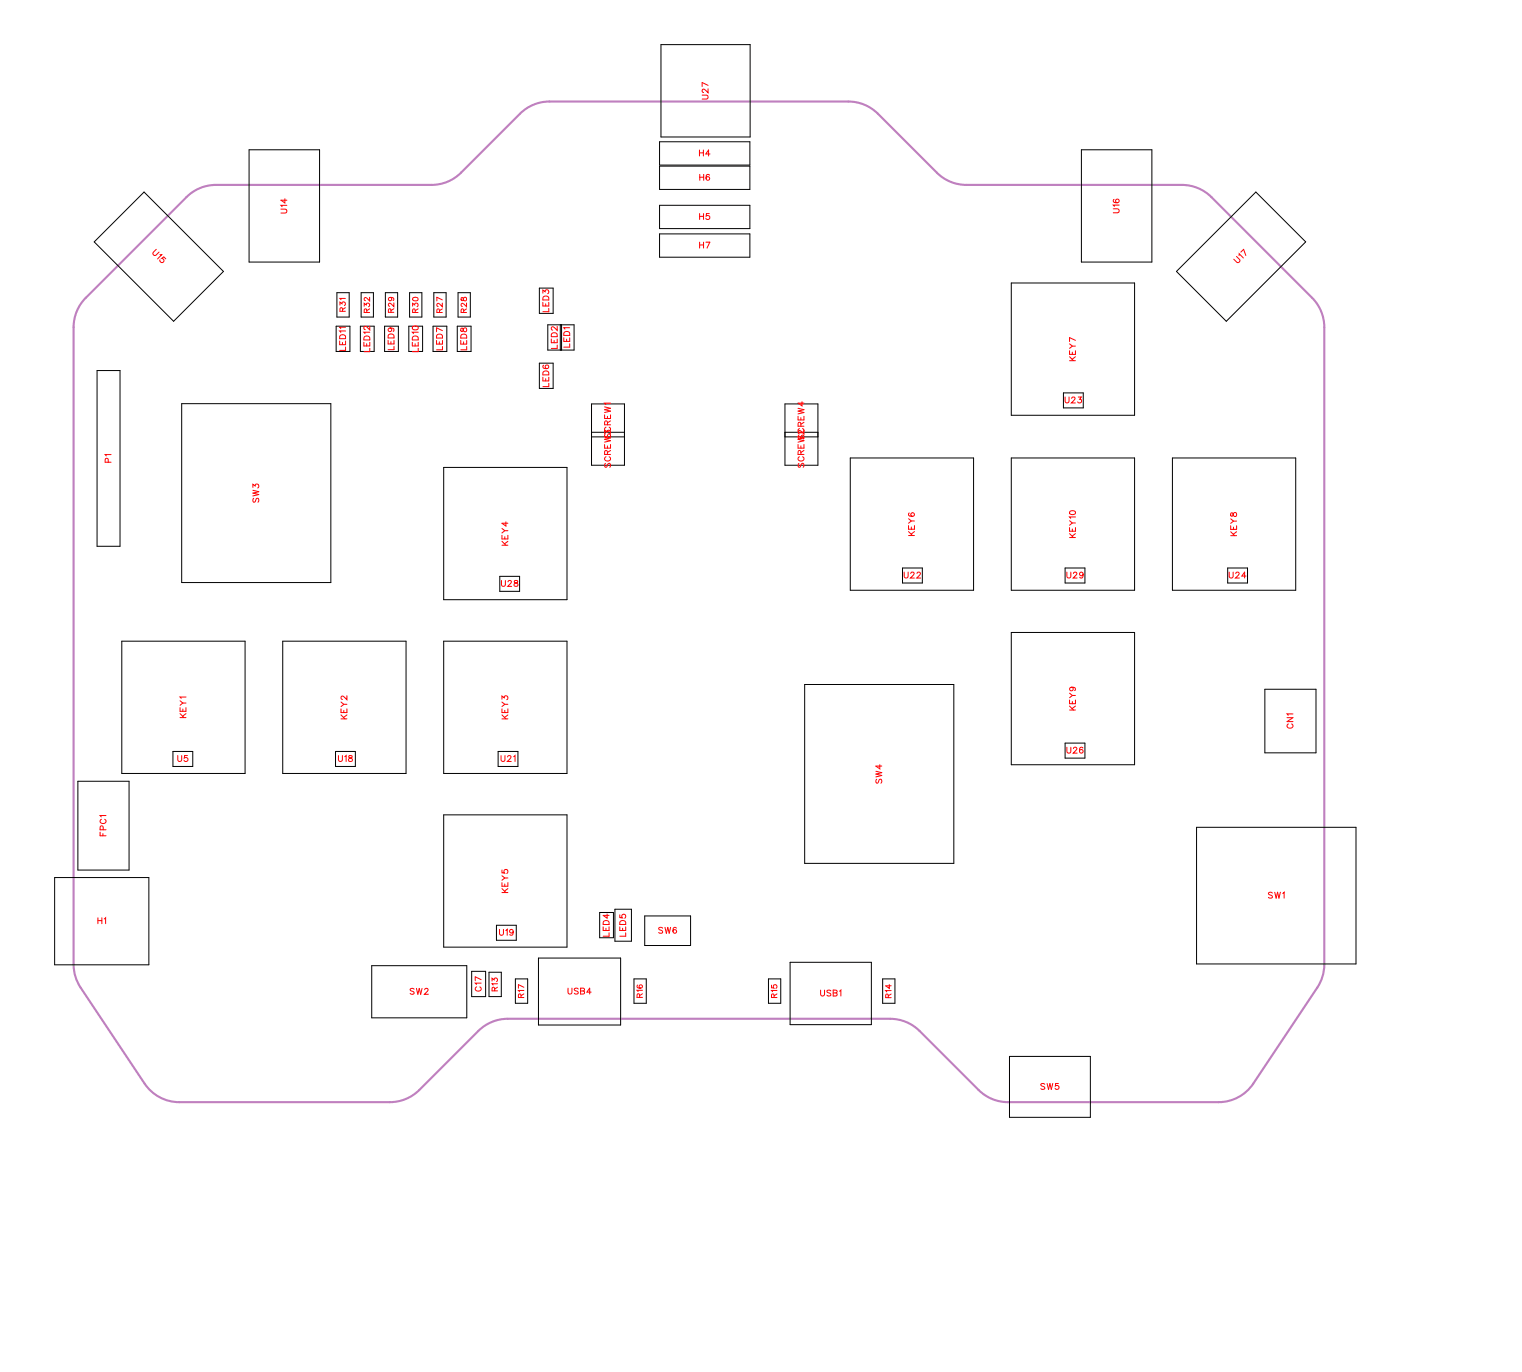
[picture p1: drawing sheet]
<svg xmlns="http://www.w3.org/2000/svg" width="183mm" height="165mm" viewBox="0 0 183 165" stroke-linecap="round" stroke-linejoin="round" font-family="sans-serif">
<defs><g id="words">
<g font-size="1.2" fill="#fff">
<text x="85.2" y="11.9" transform="rotate(-90 85.2 11.9)">U27</text>
<text x="83.8" y="19">H4</text>
<text x="83.9" y="21.9">H6</text>
<text x="34.7" y="25.6" transform="rotate(-90 34.7 25.6)">U14</text>
<text x="83.8" y="26.6">H5</text>
<text x="134.5" y="25.6" transform="rotate(-90 134.5 25.6)">U16</text>
<text x="18" y="30.6" transform="rotate(45 18 30.6)">U15</text>
<text x="83.8" y="30">H7</text>
<text x="148.6" y="31.8" transform="rotate(-45 148.6 31.8)">U17</text>
<text x="47.6" y="42" transform="rotate(-90 47.6 42)">LED9</text>
<text x="66.1" y="37.4" transform="rotate(-90 66.1 37.4)">LED3</text>
<text x="67.1" y="41.8" transform="rotate(-90 67.1 41.8)">LED2</text>
<text x="68.6" y="41.7" transform="rotate(-90 68.6 41.7)">LED1</text>
<text x="41.7" y="42.1" transform="rotate(-90 41.7 42.1)">LED11</text>
<text x="44.6" y="42.2" transform="rotate(-90 44.6 42.2)">LED12</text>
<text x="50.5" y="42.2" transform="rotate(-90 50.5 42.2)">LED10</text>
<text x="53.4" y="42" transform="rotate(-90 53.4 42)">LED7</text>
<text x="56.3" y="42" transform="rotate(-90 56.3 42)">LED8</text>
<text x="66.1" y="46.4" transform="rotate(-90 66.1 46.4)">LED6</text>
<text x="129.3" y="43.3" transform="rotate(-90 129.3 43.3)">KEY7</text>
<text x="73.5" y="52.5" transform="rotate(-90 73.5 52.5)">SCREW1</text>
<text x="96.7" y="52.7" transform="rotate(-90 96.7 52.7)">SCREW4</text>
<text x="127.7" y="48.6">U23</text>
<text x="13.6" y="55.5" transform="rotate(-90 13.6 55.5)">P1</text>
<text x="73.5" y="56.1" transform="rotate(-90 73.5 56.1)">SCREW3</text>
<text x="96.7" y="56.1" transform="rotate(-90 96.7 56.1)">SCREW2</text>
<text x="31.3" y="60.3" transform="rotate(-90 31.3 60.3)">SW3</text>
<text x="61.2" y="65.5" transform="rotate(-90 61.2 65.5)">KEY4</text>
<text x="110" y="64.3" transform="rotate(-90 110 64.3)">KEY6</text>
<text x="129.3" y="64.5" transform="rotate(-90 129.3 64.5)">KEY10</text>
<text x="148.6" y="64.3" transform="rotate(-90 148.6 64.3)">KEY8</text>
<text x="60.1" y="70.6">U28</text>
<text x="108.4" y="69.6">U22</text>
<text x="127.9" y="69.6">U29</text>
<text x="147.4" y="69.6">U24</text>
<text x="22.6" y="86.1" transform="rotate(-90 22.6 86.1)">KEY1</text>
<text x="41.9" y="86.3" transform="rotate(-90 41.9 86.3)">KEY2</text>
<text x="61.2" y="86.3" transform="rotate(-90 61.2 86.3)">KEY3</text>
<text x="129.3" y="85.2" transform="rotate(-90 129.3 85.2)">KEY9</text>
<text x="155.4" y="87.4" transform="rotate(-90 155.4 87.4)">CN1</text>
<text x="21.3" y="91.6">U5</text>
<text x="40.5" y="91.6">U18</text>
<text x="60" y="91.6">U21</text>
<text x="106.1" y="94" transform="rotate(-90 106.1 94)">SW4</text>
<text x="127.9" y="90.6">U26</text>
<text x="13" y="100.3" transform="rotate(-90 13 100.3)">FPC1</text>
<text x="61.2" y="107.1" transform="rotate(-90 61.2 107.1)">KEY5</text>
<text x="11.7" y="111.1">H1</text>
<text x="59.8" y="112.5">U19</text>
<text x="73.3" y="112.3" transform="rotate(-90 73.3 112.3)">LED4</text>
<text x="75.3" y="112.3" transform="rotate(-90 75.3 112.3)">LED5</text>
<text x="78.9" y="112.2">SW6</text>
<text x="152.1" y="108">SW1</text>
<text x="49.1" y="119.5">SW2</text>
<text x="58" y="118.9" transform="rotate(-90 58 118.9)">C17</text>
<text x="68.1" y="119.5">USB4</text>
<text x="98.4" y="119.7">USB1</text>
<text x="124.8" y="130.9">SW5</text>
</g>
<g font-size="1.1" fill="#fff">
<text x="41.7" y="37.4" transform="rotate(-90 41.7 37.4)">R31</text>
<text x="44.6" y="37.5" transform="rotate(-90 44.6 37.5)">R32</text>
<text x="47.5" y="37.5" transform="rotate(-90 47.5 37.5)">R29</text>
<text x="50.4" y="37.5" transform="rotate(-90 50.4 37.5)">R30</text>
<text x="53.3" y="37.5" transform="rotate(-90 53.3 37.5)">R27</text>
<text x="56.2" y="37.5" transform="rotate(-90 56.2 37.5)">R28</text>
<text x="59.9" y="118.9" transform="rotate(-90 59.9 118.9)">R13</text>
<text x="63.1" y="119.7" transform="rotate(-90 63.1 119.7)">R17</text>
<text x="77.3" y="119.7" transform="rotate(-90 77.3 119.7)">R16</text>
<text x="93.5" y="119.7" transform="rotate(-90 93.5 119.7)">R15</text>
<text x="107.1" y="119.7" transform="rotate(-90 107.1 119.7)">R14</text>
</g>
</g></defs>
<path d="M106.8 122.2h-45.9a5 5 0 0 0-3.5 1.4l-7.1 7.1a5 5 0 0 1-3.5 1.5h-25.3a5 5 0 0 1-4.2-2.3l-7.6-11.5a5 5 0 0 1-.9-2.7v-76.5a5 5 0 0 1 1.5-3.5l12.1-12.1a5 5 0 0 1 3.5-1.4h25.9a5 5 0 0 0 3.5-1.5l7.1-7.1a5 5 0 0 1 3.5-1.4h35.9a5 5 0 0 1 3.5 1.4l7.1 7.1a5 5 0 0 0 3.5 1.5h25.9a5 5 0 0 1 3.5 1.4l12.1 12.1a5 5 0 0 1 1.4 3.5v76.5a5 5 0 0 1-.8 2.7l-7.7 11.5a5 5 0 0 1-4.1 2.3h-25.3a5 5 0 0 1-3.5-1.5l-7.1-7.1a5 5 0 0 0-3.5-1.4" fill="none" stroke="#bf80bf" stroke-width=".25"/>
<g fill="none" stroke="#000" stroke-width=".12">
<path d="M29.9 18h8.4v13.4h-8.4zM79.1 17h10.8v2.8h-10.8zM79.1 19.9h10.8v2.8h-10.8zM79.3 5.4h10.7v11h-10.7zM129.7 18h8.4v13.4h-8.4zM17.3 23l9.5 9.6-6 5.9-9.5-9.5zM40.3 39.1h1.7v3h-1.7zM40.4 35.1h1.5v2.9h-1.5zM43.2 39.1h1.7v3h-1.7zM43.3 35.1h1.5v2.9h-1.5zM46.1 39.1h1.7v3h-1.7zM46.2 35.1h1.5v2.9h-1.5z"/>
<path d="M49 39.1h1.7v3h-1.7zM49.1 35.1h1.5v2.9h-1.5zM51.9 39.1h1.7v3h-1.7zM52 35.1h1.5v2.9h-1.5zM54.8 39.1h1.7v3h-1.7zM54.9 35.1h1.5v2.9h-1.5zM64.7 34.6h1.6v3h-1.6zM65.7 39h3.2v3h-3.2zM67.2 39v3M67.4 39v3M79.1 24.6h10.8v2.8h-10.8zM79.1 28.1h10.8v2.7h-10.8z"/>
<path d="M121.3 33.9h14.8v15.9h-14.8zM141.1 32.6l9.5-9.6 6 6-9.5 9.5zM11.6 44.4h2.8v21.1h-2.8zM21.8 48.4h17.9v21.5h-17.9zM53.2 56.1h14.8v15.8h-14.8zM64.7 43.6h1.6v3h-1.6zM70.9 48.4h4v7.4h-4zM70.9 52.4h4M70.9 51.8h4M94.1 48.4h4v7.4h-4zM94.1 52.4h4M94.1 51.8h4"/>
<path d="M102 54.9h14.8v15.9h-14.8zM121.3 54.9h14.8v15.9h-14.8zM127.5 47.1h2.4v1.8h-2.4zM140.6 54.9h14.8v15.9h-14.8zM14.6 76.9h14.8v15.9h-14.8zM33.9 76.9h14.8v15.9h-14.8zM53.2 76.9h14.8v15.9h-14.8zM59.9 69.1h2.4v1.8h-2.4zM108.2 68.1h2.4v1.8h-2.4zM121.3 75.8h14.8v15.9h-14.8zM127.7 68.1h2.4v1.8h-2.4zM147.2 68.1h2.4v1.8h-2.4z"/>
<path d="M9.3 93.7h6.2v10.6h-6.2zM20.7 90.1h2.4v1.8h-2.4zM40.2 90.1h2.4v1.8h-2.4zM53.2 97.7h14.8v15.9h-14.8zM59.7 90.1h2.4v1.8h-2.4zM96.5 82.1h17.9v21.4h-17.9zM127.7 89.1h2.4v1.8h-2.4zM143.5 99.2h19.1v16.4h-19.1zM151.7 82.7h6.1v7.6h-6.1zM6.6 105.2h11.3v10.5h-11.3zM44.6 115.8h11.4v6.3h-11.4zM56.6 116.5h1.6v3h-1.6z"/>
<path d="M58.6 116.6h1.5v2.9h-1.5zM59.5 111h2.4v1.8h-2.4zM61.8 117.4h1.5v2.9h-1.5zM64.6 114.9h9.8v8h-9.8zM71.9 109.4h1.7v3.1h-1.7zM73.7 109h2v3.9h-2zM76 117.4h1.5v2.9h-1.5zM77.3 109.8h5.5v3.6h-5.5zM92.2 117.4h1.4v2.9h-1.4zM94.8 115.4h9.7v7.5h-9.7zM105.9 117.4h1.4v2.9h-1.4zM121.1 126.7h9.7v7.3h-9.7z"/>
</g>
<g fill="none" stroke="#f00" stroke-width=".12">
<path d="M83.9 18v.7M83.9 18.3h.5M84.2 11.4h.5l.2 .2-.1 .2-.6 .1M84.4 18v.7M84.9 10.7v.4l-.3-.3-.3-.1-.1 .1v.2l.2 .1M84.9 10.2l-.7-.3v.5M85.1 18.5h-.5l.4-.5v.7M18.7 29.9l-.3 .4v.2l.2 .1 .5-.4M19.2 30.5l.2 .1-.5 .5M19.9 31l-.3-.2-.2 .2a.25 .25 0 0 1 .3 .3 .25 .25 0 0 1-.3 .2 .25 .25 0 0 1-.2-.3M33.7 25.1h.5l.2 .2-.1 .2h-.6M34.2 23.8v.5l-.5-.3h.7"/>
<path d="M34.4 24.6h-.7l.1 .2M40.8 36.6v-.4l.2 .2a.22 .22 0 0 1 .4-.1 .22 .22 0 0 1-.1 .3M41.1 37.3l-.1-.3-.2-.1v.4h.6M41.4 35.8h-.6l.1 .1M41.4 36.9l-.3 .2M41.4 39.7h-.7l.2 .2M41.4 39.2h-.7l.2 .2M43.7 36.7v-.3l.2 .2a.22 .22 0 0 1 .4-.2 .22 .22 0 0 1-.1 .4M44 37.5v-.4h-.3v.4h.6M44.3 35.6v.5l-.5-.4-.1 .2 .1 .2M44.3 37l-.3 .3M44.3 39.8h-.7l.2 .2"/>
<path d="M44.3 39.1v.5l-.3-.4-.2-.1-.2 .2v.1l.2 .1M46.8 39.3a.22 .22 0 0 1 .2 .3 .22 .22 0 0 1-.4 .1 .22 .22 0 0 1 0-.3l.2-.1a.34 .34 0 0 1 .5 .3l-.1 .1M46.8 35.7a.2 .2 0 0 1 .2 .2 .2 .2 0 0 1-.3 .1 .2 .2 0 0 1 0-.3h.1a.31 .31 0 0 1 .4 .2l-.1 .1M46.9 37.5v-.4h-.3v.4h.6M47.2 36.3v.5l-.5-.4-.1 .2 .1 .1M47.2 37l-.3 .2M49.5 39.2l.3-.1a.3 .3 0 0 1 .4 .3 .38 .38 0 0 1-.4 .2 .38 .38 0 0 1-.3-.3zM49.5 36.7v-.3l.2 .2a.22 .22 0 0 1 .4-.2 .22 .22 0 0 1-.1 .4M49.5 35.7a.32 .32 0 0 1 .4-.1 .32 .32 0 0 1 .2 .4 .32 .32 0 0 1-.4 .1 .32 .32 0 0 1-.2-.4zM49.8 37.5v-.4h-.3v.4h.6M50.1 37l-.3 .3M50.2 39.8h-.7l.1 .2"/>
<path d="M52.7 37.5v-.4h-.2l-.1 .4h.6M53 36.3v.5l-.5-.4-.1 .2 .1 .2M53 37l-.3 .3M53 36l-.6-.4v.5M53.1 39.7l-.7-.4v.5M55.3 39.4v.3l.1 .1 .3-.5a.24 .24 0 0 1 .3 .3 .24 .24 0 0 1-.3 .2l-.1-.1-.1-.3zM55.3 35.7v.3l.2 .1 .2-.5a.22 .22 0 0 1 .3 .3 .22 .22 0 0 1-.3 .2l-.2-.4zM55.6 37.5v-.4h-.2l-.1 .4h.7M56 36.3v.5l-.6-.4-.1 .2 .2 .2M56 37l-.4 .3M65.1 35.2v-.4l.3 .2a.24 .24 0 0 1 .4-.2 .24 .24 0 0 1-.1 .4M65.1 36.3v.4h.7v-.4"/>
<path d="M65.2 35.6l.2-.1 .3 .1 .1 .4h-.7zM65.4 36.4v.3M65.8 37v.4h-.7M66.2 40l.2-.1 .3 .1 .1 .4h-.7zM66.8 39.1v.5l-.3-.3-.2-.1-.2 .1v.2l.2 .1M67.7 39.8h.2h.3l.1 .4h-.7zM68.3 39.3h-.7l.2 .2M83.9 25.6v.7M83.9 29v.8M83.9 25.9h.5M83.9 29.4h.5M83.9 20.9v.7"/>
<path d="M83.9 21.3h.5M84.4 25.6v.7M84.4 29v.8M84.4 20.9v.7M84.7 29h.4l-.3 .8M85.1 25.6h-.4v.3a.25 .25 0 0 1 .4 0 .25 .25 0 0 1-.1 .4 .25 .25 0 0 1-.3-.1M85.1 21l-.1-.1a.35 .35 0 0 0-.4 .3 .35 .35 0 0 0 .3 .4 .22 .22 0 0 0 .2-.2 .22 .22 0 0 0-.2-.2 .22 .22 0 0 0-.2 .2M133.5 25h.5l.2 .2-.1 .3h-.6M133.6 23.9a.35 .35 0 0 0 .2 .5 .35 .35 0 0 0 .4-.3 .22 .22 0 0 0-.2-.2 .22 .22 0 0 0-.2 .2 .22 .22 0 0 0 .2 .2M134.2 24.6h-.7l.2 .2M148.3 30.8l.4 .3v.3l-.3 .1-.4-.4M148.6 30.6v-.2l.5 .5"/>
<path d="M148.8 30.2l.4-.3 .2 .7M13 55.4l-.1-.4h-.2l-.1 .4h.7M13.3 54.5h-.7l.1 .2M30.3 58.4v-.3l.3 .2a.24 .24 0 0 1 .4-.2 .24 .24 0 0 1-.1 .4M30.3 58.8l.7 .2-.7 .1 .7 .2-.7 .2M30.4 59.8l-.1 .1 .1 .3h.2l.2-.4h.1l.1 .1-.1 .3M40.7 40.9v.4h.7v-.4M40.8 40.3a.39 .39 0 0 1 .6 .1v.2h-.7zM41.1 41.1v.2M41.4 41.6v.4h-.7M43.6 41v.5h.7v-.5M43.7 40.4l.2-.1 .4 .1v.4h-.7z"/>
<path d="M44 41.2v.3M44.3 41.8v.4h-.7M46.5 40.8v.4h.8v-.4M46.6 40.1h.2h.4l.1 .4h-.8zM46.9 41v.2M47.3 41.5v.4h-.8M49.5 41v.5h.7v-.5M49.5 40.4a.39 .39 0 0 1 .7 .1v.3h-.7zM49.8 41.2v.3M50.2 41.8v.4h-.7M52.4 40.8v.5h.7v-.5M52.5 40.1h.1h.4l.1 .4h-.7z"/>
<path d="M52.7 41v.3M53.1 41.5v.4h-.7M55.3 40.8v.5h.7v-.5M55.4 40.1h.1h.4l.1 .4h-.7zM55.6 41v.3M56 41.5v.4h-.7M65.1 45.2v.5h.7v-.5M65.2 44.6l.2-.1 .3 .1 .1 .4h-.7zM65.2 43.8h-.1a.35 .35 0 0 0 .3 .5 .35 .35 0 0 0 .4-.3 .22 .22 0 0 0-.2-.2 .22 .22 0 0 0-.2 .2 .22 .22 0 0 0 .2 .2M65.4 45.4v.3M65.8 46v.4h-.7M66.1 40.7v.4h.7v-.4"/>
<path d="M66.5 40.8v.3M66.8 41.4v.4h-.7M67.6 40.5v.4h.7v-.4M68 40.7v.2M68.3 41.2v.4h-.7M72.5 52v-.4l.3 .2a.24 .24 0 0 1 .4-.1 .24 .24 0 0 1-.1 .4M72.5 49.8v.4h.7v-.4M72.5 53.3v.4h.7v-.4M72.5 48.8l.7 .2-.7 .1 .7 .2-.7 .2M72.5 52.3l.7 .2-.7 .2 .7 .2-.7 .1M72.6 52l-.1 .2 .1 .3 .2-.1 .2-.4h.1l.1 .2-.1 .3M72.6 55.6l-.1 .1 .1 .3h.2l.2-.4h.1l.1 .1-.1 .3"/>
<path d="M72.7 51.2a.26 .26 0 0 0-.2 .3 .26 .26 0 0 0 .3 .2h.2a.26 .26 0 0 0 .2-.2 .26 .26 0 0 0-.1-.3M72.7 54.8a.26 .26 0 0 0-.2 .3 .26 .26 0 0 0 .3 .2h.2a.26 .26 0 0 0 .2-.2 .26 .26 0 0 0-.1-.3M72.9 50.9l-.1-.4h-.2l-.1 .4h.7M72.9 54.5l-.1-.4h-.2l-.1 .4h.7M72.9 49.9v.3M72.9 53.5v.2M73.2 48.3h-.7l.1 .2M73.2 50.5l-.3 .2M73.2 54l-.3 .3M95.7 53.3v.4h.7v-.4M95.7 49.9v.5h.7v-.5M95.7 52.3l.7 .2-.7 .2 .7 .2-.7 .1"/>
<path d="M95.7 49l.7 .1-.7 .2 .7 .2-.7 .1M95.8 55.6l-.1 .1 .1 .3h.2l.2-.4h.1l.1 .1-.1 .3M95.8 52.2l-.1 .2 .1 .3 .2-.1 .2-.4h.1l.1 .2-.1 .3M95.9 54.8a.26 .26 0 0 0-.2 .3 .26 .26 0 0 0 .3 .2h.2a.26 .26 0 0 0 .2-.2 .26 .26 0 0 0-.1-.3M95.9 51.4a.26 .26 0 0 0-.2 .3 .26 .26 0 0 0 .3 .2h.2a.26 .26 0 0 0 .2-.2 .26 .26 0 0 0-.1-.3M96.1 54.5l-.1-.4h-.2l-.1 .4h.7M96.1 51.1l-.1-.4h-.2l-.1 .4h.7M96.1 50.1v.3M96.1 53.5v.2M96.2 48.2v.5l-.5-.4h.7M96.4 51.6v.5l-.3-.4-.3-.1-.1 .2v.1l.2 .1M96.4 54l-.3 .3"/>
<path d="M96.4 50.6l-.3 .3M127.7 47.6v.5l.2 .2 .3-.1v-.6M128.3 43.3h.7M128.3 42.8l.4 .5M128.3 42.1v.4h.7v-.4M128.3 41.2l.3 .3M128.5 47.8l.2-.2h.1l.1 .1-.1 .3-.3 .3h.5M128.6 42.2v.3M129 41.5h-.4l-.3 .3M129 42.8l-.4 .3M129 40.8l-.7-.3v.5M129.3 47.6h.4l-.2 .3a.24 .24 0 0 1 .2 .4 .25 .25 0 0 1-.5-.1"/>
<path d="M60.1 69.6v.5l.2 .2 .3-.1v-.6M60.2 64.2v.4h.7v-.4M60.2 65.4h.7M60.2 64.9l.5 .5M60.2 63.4l.3 .2M60.5 64.4v.2M60.7 62.6v.5l-.5-.3h.7M60.9 63.6h-.4l-.3 .3M60.9 64.9l-.4 .3M60.9 69.8l.2-.2h.1l.1 .1-.1 .3-.3 .3h.5M61.7 69.6v.2l.3 .1 .1 .2a.24 .24 0 0 1-.2 .2 .24 .24 0 0 1-.3-.2l.5-.3v-.2zM108.4 68.6v.5l.2 .2 .3-.1v-.6"/>
<path d="M109 64.2h.7M109 63.7l.4 .5M109 63v.5h.7v-.5M109 62.2l.3 .3M109.1 61.5l-.1 .1a.35 .35 0 0 0 .3 .4 .35 .35 0 0 0 .4-.3 .22 .22 0 0 0-.2-.2 .22 .22 0 0 0-.3 .2 .22 .22 0 0 0 .2 .2M109.2 68.8l.2-.2h.1l.1 .1-.1 .3-.3 .3h.5M109.3 63.2v.3M109.7 62.5h-.4l-.3 .2M109.7 63.7l-.4 .4M110 68.8l.1-.2h.2l.1 .1-.1 .3-.4 .3h.5M128 68.6v.5l.2 .2 .2-.1v-.6M128.3 63.3v.4h.7v-.4"/>
<path d="M128.3 64.5h.7M128.3 64l.4 .5M128.3 62.4l.3 .3M128.3 61.3l.3-.1a.3 .3 0 0 1 .4 .3 .38 .38 0 0 1-.4 .2 .38 .38 0 0 1-.3-.3zM128.6 63.4v.3M128.7 68.8l.2-.2h.1l.1 .1-.1 .3-.3 .3h.5M129 62.7h-.4l-.3 .3M129 62h-.7l.1 .2M129 64l-.4 .3M129.9 68.8a.22 .22 0 0 1-.3 .2 .22 .22 0 0 1-.1-.3 .22 .22 0 0 1 .4 0v.1a.34 .34 0 0 1-.3 .5l-.1-.1M147.4 68.6v.5l.2 .2 .3-.1v-.6M147.6 64.2h.7"/>
<path d="M147.6 63v.5h.7v-.5M147.6 63.8l.5 .4M147.6 62.2l.3 .3M147.6 61.5v.4h.2l.3-.4a.24 .24 0 0 1 .2 .2 .24 .24 0 0 1-.2 .2l-.2-.1-.1-.3zM147.9 63.2v.3M148.2 68.8l.1-.2h.2l.1 .1-.1 .3-.3 .3h.4M148.3 62.5h-.4l-.3 .3M148.3 63.8l-.4 .3M149.4 69.1h-.5l.4-.5v.7M12 99.8v.4h.7M12.2 98.3a.26 .26 0 0 0-.2 .2 .26 .26 0 0 0 .3 .3h.1a.26 .26 0 0 0 .3-.3 .26 .26 0 0 0-.2-.2M12.3 100v.2"/>
<path d="M12.4 99.5l-.1-.4h-.2l-.1 .4h.7M12.7 97.8h-.7l.1 .2M21.3 90.6v.5l.2 .2 .3-.1v-.6M21.6 86.1h.7M21.6 85.6l.5 .5M21.6 84.9v.4h.7v-.4M21.6 84l.3 .3M21.9 85v.3M22.3 84.3h-.4l-.3 .3M22.3 83.6h-.7l.1 .2M22.3 85.6l-.4 .3M22.5 90.6h-.4v.3a.25 .25 0 0 1 .4 0 .25 .25 0 0 1-.1 .4 .25 .25 0 0 1-.3-.1"/>
<path d="M40.6 90.6v.5l.2 .2 .2-.1 .1-.6M40.9 86.2h.7M40.9 85.7l.5 .5M40.9 85v.5h.7v-.5M40.9 84.2l.3 .3M41.2 85.2v.3M41.3 90.7l.2-.1v.7M41.6 84.5h-.4l-.3 .2M41.6 83.4v.5l-.3-.3-.3-.1-.1 .1v.1l.2 .2M41.6 85.7l-.4 .3M41.9 90.6v.2l.3 .1 .1 .2a.24 .24 0 0 1-.3 .2 .24 .24 0 0 1-.2-.2l.4-.3v-.2zM60.1 90.6v.5l.2 .2 .2-.1 .1-.6"/>
<path d="M60.2 83.8v-.3l.3 .2a.24 .24 0 0 1 .4-.2 .24 .24 0 0 1-.1 .4M60.2 86.2h.7M60.2 85v.5h.7v-.5M60.2 85.7l.5 .5M60.2 84.2l.3 .3M60.5 85.2v.3M60.9 90.8l.1-.2h.2l.1 .1-.1 .3-.4 .3h.5M60.9 84.5h-.4l-.3 .2M60.9 85.7l-.4 .3M61.6 90.7l.2-.1v.7M105 92.5l.8 .2-.8 .1 .8 .2-.8 .2M105.1 93.4l-.1 .2 .1 .3h.2l.2-.4 .2-.1 .1 .2-.1 .3"/>
<path d="M105.5 91.7v.5l-.5-.3h.8M128 89.6v.5l.2 .2 .2-.1v-.6M128.3 84v.4h.7v-.4M128.3 85.1h.7M128.3 84.7l.4 .4M128.3 83.1l.3 .3M128.5 82.4a.22 .22 0 0 1 .2 .3 .22 .22 0 0 1-.3 .1 .22 .22 0 0 1 0-.4h.1a.34 .34 0 0 1 .5 .3l-.1 .1M128.6 84.1v.3M128.7 89.8l.2-.2h.1l.1 .1-.1 .3-.3 .3h.5M129 83.4h-.4l-.3 .3M129 84.7l-.4 .3M129.9 89.7l-.1-.1a.35 .35 0 0 0-.4 .3 .35 .35 0 0 0 .3 .4 .22 .22 0 0 0 .2-.2 .22 .22 0 0 0-.2-.2 .22 .22 0 0 0-.2 .2"/>
<path d="M154.4 86.1h.7l-.7 .4h.7M154.5 86.8a.26 .26 0 0 0-.1 .3 .26 .26 0 0 0 .2 .2h.2a.26 .26 0 0 0 .3-.2 .26 .26 0 0 0-.2-.3M155.1 85.6h-.7l.1 .2M11.7 110.1v.7M11.7 110.4h.5M12.2 110.1v.7M12.5 110.2l.2-.1v.7M49.7 118.6l-.2-.1-.3 .1 .1 .2 .4 .2v.1l-.2 .1-.3-.1M49.9 118.5l.2 .7 .2-.7 .2 .7 .1-.7M50.9 118.7l.2-.2h.1l.1 .2-.1 .2-.3 .3h.5M57.2 118.4a.26 .26 0 0 0-.2 .2 .26 .26 0 0 0 .3 .3h.1a.26 .26 0 0 0 .3-.3 .26 .26 0 0 0-.2-.2M57.7 117.9h-.7l.1 .2"/>
<path d="M57.7 117.5l-.7-.4v.5M59 117.7v-.4l.3 .2a.22 .22 0 0 1 .3-.2 .22 .22 0 0 1-.1 .4M59.3 118.8v-.3l-.2-.1-.1 .4h.7M59.7 118h-.7l.1 .1M59.7 118.4l-.4 .2M59.9 111.5v.5l.2 .2 .2-.1 .1-.6M60.2 104.3v.4h.3a.25 .25 0 0 1 0-.4 .25 .25 0 0 1 .4 .1 .25 .25 0 0 1-.1 .3M60.2 105.8v.5h.7v-.5M60.2 107h.7M60.2 106.6l.5 .4M60.2 105l.3 .3M60.5 106v.3"/>
<path d="M60.7 111.6l.1-.1v.7M60.9 105.3h-.4l-.3 .3M60.9 106.6l-.4 .3M61.6 111.7a.22 .22 0 0 1-.3 .2 .22 .22 0 0 1-.1-.4 .22 .22 0 0 1 .3 .1l.1 .1a.34 .34 0 0 1-.3 .5l-.2-.1M62.5 119.6v-.3l-.3-.1v.4h.6M62.8 118.8h-.6l.1 .1M62.8 119.2l-.3 .2M62.8 118.4l-.6-.3v.4M68.1 118.5v.5l.2 .2 .3-.1v-.6M69.4 118.6l-.2-.1-.3 .1v.2l.5 .2v.1l-.2 .1-.3-.1M69.6 118.8l.5 .1v.2l-.2 .1h-.3v-.7l.5 .1v.2h-.2M70.9 119h-.5l.3-.5v.7"/>
<path d="M72.3 111.2v.4h.7v-.4M72.4 110.5l.2-.1 .3 .1 .1 .4h-.7zM72.7 111.3v.3M72.8 109.6v.5l-.5-.3h.7M73 111.9v.4h-.7M74.3 109.7v.3l.3 .1a.25 .25 0 0 1 0-.4 .25 .25 0 0 1 .4 0 .25 .25 0 0 1-.1 .4M74.3 111.1v.5h.7v-.5M74.4 110.5l.2-.1 .3 .1 .1 .4h-.7zM74.7 111.3v.3M75 111.9v.4h-.7M76.5 118.1l-.1 .1a.32 .32 0 0 0 .3 .3 .32 .32 0 0 0 .4-.2 .2 .2 0 0 0-.2-.2 .2 .2 0 0 0-.3 .2 .2 .2 0 0 0 .2 .2M76.7 119.6v-.4h-.2l-.1 .4h.7"/>
<path d="M77.1 118.8h-.7l.1 .1M77.1 119.2l-.4 .2M79.5 111.3l-.2-.1-.3 .1 .1 .2 .4 .2v.1l-.2 .1-.3-.1M79.8 111.2l.1 .7 .2-.7 .2 .7 .1-.7M81.1 111.3v-.1a.35 .35 0 0 0-.4 .3 .35 .35 0 0 0 .2 .4 .22 .22 0 0 0 .2-.2 .22 .22 0 0 0-.2-.2 .22 .22 0 0 0-.2 .2M92.5 118.1v.4h.3a.23 .23 0 0 1 0-.4 .23 .23 0 0 1 .3 .1 .23 .23 0 0 1 0 .3M92.8 119.6v-.3l-.2-.1-.1 .4h.7M93.2 118.8h-.7l.2 .1M93.2 119.2l-.4 .2M98.4 118.7v.5l.2 .2 .3-.1v-.6M99.6 118.8l-.1-.1-.3 .1v.2l.4 .2v.1l-.1 .1-.3-.1M99.9 119.1h.5v.2l-.2 .1h-.3v-.7l.5 .1v.2l-.2 .1"/>
<path d="M100.7 118.9l.1-.2v.7M106.5 119.6v-.3l-.2-.1-.1 .4h.7M106.7 118.1v.4l-.5-.3h.7M106.9 118.8h-.7l.1 .1M106.9 119.2l-.4 .2M152.6 107.1l-.2-.1-.3 .1 .1 .2 .4 .1v.2l-.2 .1-.3-.1M152.9 107l.2 .7 .1-.7 .2 .7 .2-.7M153.8 107.1l.2-.1v.7M125.3 130l-.2-.1-.3 .1 .1 .2 .4 .2v.1l-.2 .1-.3-.1M125.6 129.9l.2 .7 .1-.7 .2 .7 .2-.7M126.9 129.9h-.3v.3a.25 .25 0 0 1 .4 0 .25 .25 0 0 1-.1 .4 .25 .25 0 0 1-.4-.1"/>
</g>
<use href="#words"/>
</svg>
